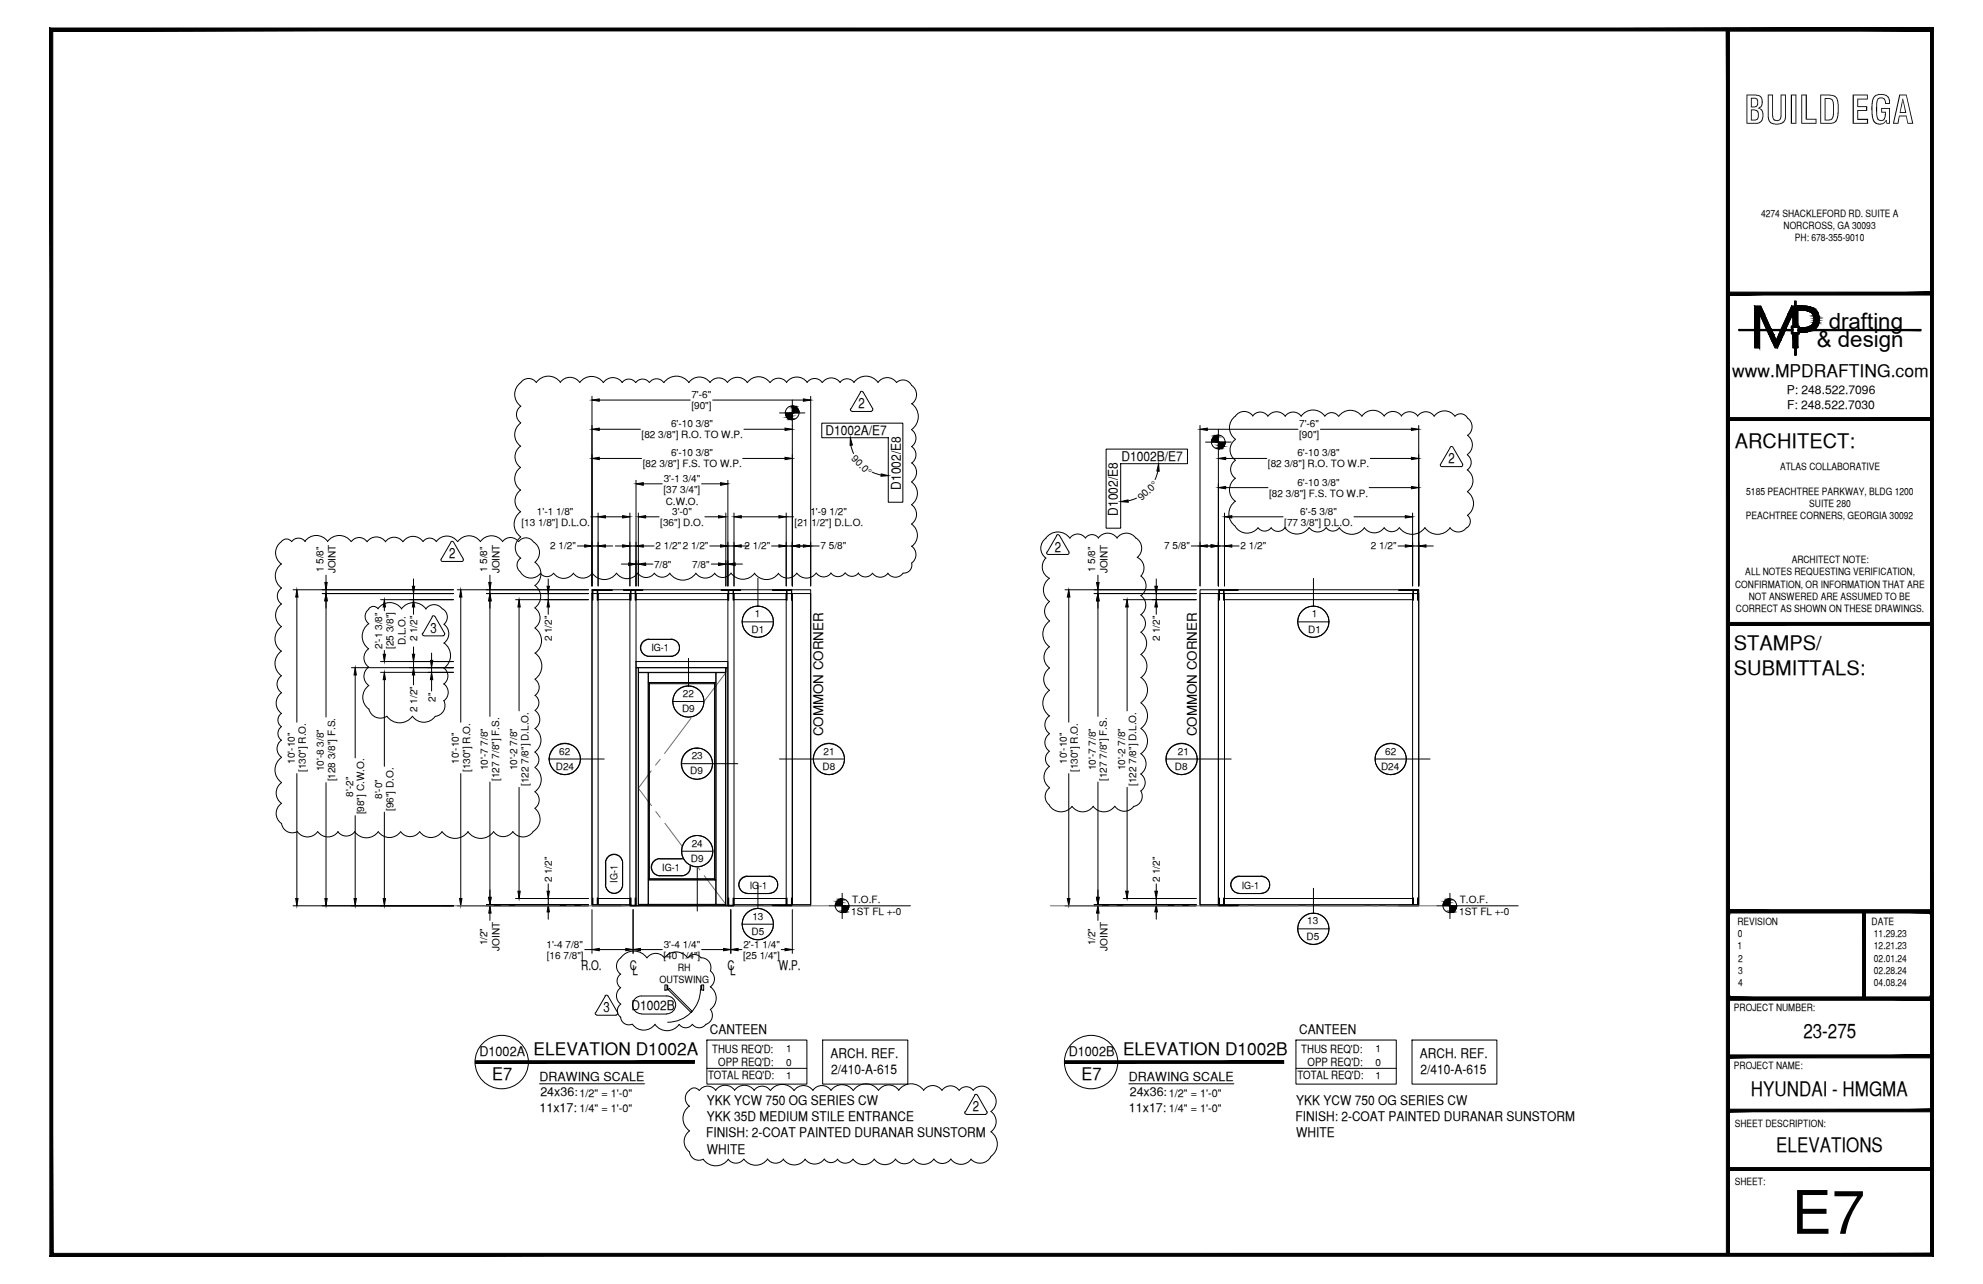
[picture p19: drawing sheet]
<svg xmlns="http://www.w3.org/2000/svg" width="432mm" height="279mm" viewBox="0 0 432 279" stroke-linecap="round" stroke-linejoin="round" font-family="sans-serif">
<defs><g id="words">
<text font-size="13.1" x="390.1" y="268.5">E7</text>
<text font-size="8.5" x="379.8" y="26.9">BUILD EGA</text>
<g font-size="4.9">
<text x="398.2" y="71.5">drafting</text>
<text x="395.6" y="75.5">&amp; design</text>
</g>
<g font-size="4.4">
<text x="377.8" y="97.5">ARCHITECT:</text>
<text x="377.6" y="141.5">STAMPS/</text>
<text x="377.6" y="146.9">SUBMITTALS:</text>
<text x="392.7" y="225.8">23-275</text>
<text x="381.3" y="238.5">HYUNDAI - HMGMA</text>
<text x="386.8" y="250.7">ELEVATIONS</text>
</g>
<g font-size="3.8">
<text x="377.2" y="82">www.MPDRAFTING.com</text>
<text x="116.2" y="229.5">ELEVATION D1002A</text>
<text x="244.5" y="229.5">ELEVATION D1002B</text>
<text x="107.2" y="235">E7</text>
<text x="235.5" y="235">E7</text>
</g>
<g font-size="3.1">
<text x="186.9" y="88.8">2</text>
<text x="315.4" y="100.8">2</text>
<text x="97.8" y="121.5">2</text>
<text x="229.7" y="120">2</text>
<text x="93.7" y="137.7">3</text>
<text x="131.4" y="220.2">3</text>
<text x="211.8" y="241.8">2</text>
</g>
<g font-size="2.9">
<text x="179.8" y="94.7">D1002A/E7</text>
<text x="244.2" y="100.3">D1002B/E7</text>
<text x="196.2" y="106.6" transform="rotate(-90 196.2 106.6)">D1002/E8</text>
<text x="243.4" y="112.2" transform="rotate(-90 243.4 112.2)">D1002/E8</text>
<text x="179.3" y="160.2" transform="rotate(-90 179.3 160.2)">COMMON CORNER</text>
<text x="260.6" y="160.2" transform="rotate(-90 260.6 160.2)">COMMON CORNER</text>
<text x="126.6" y="211.1">R.O.</text>
<text x="137.2" y="211.1">C</text>
<text x="137.7" y="212.2">L</text>
<text x="158.4" y="211.1">C</text>
<text x="159" y="212.2">L</text>
<text x="169.6" y="211.1">W.P.</text>
<text x="137.5" y="219.7">D1002B</text>
<text x="154.6" y="225">CANTEEN</text>
<text x="282.9" y="225">CANTEEN</text>
<text x="104.4" y="229.7">D1002A</text>
<text x="180.8" y="230.3">ARCH. REF.</text>
<text x="181" y="233.8">2/410-A-615</text>
<text x="232.7" y="229.7">D1002B</text>
<text x="309.2" y="230.3">ARCH. REF.</text>
<text x="309.3" y="233.8">2/410-A-615</text>
<text x="153.9" y="240.3">YKK YCW 750 OG SERIES CW</text>
<text x="153.9" y="243.9">YKK 35D MEDIUM STILE ENTRANCE</text>
<text x="282.1" y="243.9">FINISH: 2-COAT PAINTED DURANAR SUNSTORM</text>
<text x="282.3" y="240.3">YKK YCW 750 OG SERIES CW</text>
<text x="153.7" y="247.5">FINISH: 2-COAT PAINTED DURANAR SUNSTORM</text>
<text x="153.9" y="251">WHITE</text>
<text x="282.3" y="247.5">WHITE</text>
</g>
<g font-size="2.7">
<text x="117.5" y="235.3">DRAWING SCALE</text>
<text x="117.7" y="238.6">24x36:</text>
<text x="245.8" y="235.3">DRAWING SCALE</text>
<text x="246" y="238.6">24x36:</text>
<text x="117.5" y="241.9">11x17:</text>
<text x="245.8" y="241.9">11x17:</text>
</g>
<g font-size="2.6">
<text x="389.1" y="85.8">P: 248.522.7096</text>
<text x="389.1" y="89">F: 248.522.7030</text>
</g>
<g font-size="2.5">
<text x="155.1" y="229.1">THUS REQ'D:</text>
<text x="156.4" y="232">OPP REQ'D:</text>
<text x="283.3" y="229.1">THUS REQ'D:</text>
<text x="284.7" y="232">OPP REQ'D:</text>
<text x="154.2" y="234.9">TOTAL REQ'D:</text>
<text x="282.5" y="234.9">TOTAL REQ'D:</text>
</g>
<g font-size="2.4">
<text x="126.2" y="238.7">1/2&quot; = 1'-0&quot;</text>
<text x="254.5" y="238.7">1/2&quot; = 1'-0&quot;</text>
<text x="126.2" y="241.9">1/4&quot; = 1'-0&quot;</text>
<text x="254.5" y="241.9">1/4&quot; = 1'-0&quot;</text>
</g>
<g font-size="2.2">
<text x="383.5" y="47.1">4274 SHACKLEFORD RD. SUITE A</text>
<text x="388.4" y="49.8">NORCROSS, GA 30093</text>
<text x="390.8" y="52.5">PH: 678-355-9010</text>
<text x="150.6" y="86.6">7'-6&quot;</text>
<text x="150.6" y="89">[90&quot;]</text>
<text x="139.7" y="95.4">[82 3/8&quot;] R.O. TO W.P.</text>
<text x="146.1" y="93">6'-10 3/8&quot;</text>
<text x="282.9" y="93">7'-6&quot;</text>
<text x="282.9" y="95.4">[90&quot;]</text>
<text x="140" y="101.7">[82 3/8&quot;] F.S. TO W.P.</text>
<text x="146.1" y="99.3">6'-10 3/8&quot;</text>
<text x="185.3" y="99.9" transform="rotate(45 185.3 99.9)">90.0°</text>
<text x="276.1" y="101.7">[82 3/8&quot;] R.O. TO W.P.</text>
<text x="282.5" y="99.3">6'-10 3/8&quot;</text>
<text x="144.5" y="107.3">[37 3/4&quot;]</text>
<text x="144.5" y="104.8">3'-1 3/4&quot;</text>
<text x="282.5" y="105.7">6'-10 3/8&quot;</text>
<text x="380.2" y="107.6">5185 PEACHTREE PARKWAY, BLDG 1200</text>
<text x="387.6" y="102.3">ATLAS COLLABORATIVE</text>
<text x="116.9" y="112">1'-1 1/8&quot;</text>
<text x="145" y="110">C.W.O.</text>
<text x="146.4" y="112">3'-0&quot;</text>
<text x="176.5" y="112">1'-9 1/2&quot;</text>
<text x="248.6" y="109.1" transform="rotate(-44 248.6 109.1)">90.0°</text>
<text x="276.4" y="108.1">[82 3/8&quot;] F.S. TO W.P.</text>
<text x="283.1" y="112">6'-5 3/8&quot;</text>
<text x="380.2" y="113">PEACHTREE CORNERS, GEORGIA 30092</text>
<text x="394" y="110.3">SUITE 280</text>
<text x="113.5" y="114.4">[13 1/8&quot;] D.L.O.</text>
<text x="119.8" y="119.6">2 1/2&quot;</text>
<text x="142.7" y="119.6">2 1/2&quot;2 1/2&quot;</text>
<text x="143.8" y="114.4">[36&quot;] D.O.</text>
<text x="162.1" y="119.6">2 1/2&quot;</text>
<text x="173" y="114.4">[21 1/2&quot;] D.L.O.</text>
<text x="178.7" y="119.6">7 5/8&quot;</text>
<text x="253.5" y="119.6">7 5/8&quot;</text>
<text x="270.1" y="119.6">2 1/2&quot;</text>
<text x="279.7" y="114.4">[77 3/8&quot;] D.L.O.</text>
<text x="298.5" y="119.6">2 1/2&quot;</text>
<text x="70.4" y="124.5" transform="rotate(-90 70.4 124.5)">1 5/8&quot;</text>
<text x="73.1" y="124.8" transform="rotate(-90 73.1 124.8)">JOINT</text>
<text x="106.1" y="124.5" transform="rotate(-90 106.1 124.5)">1 5/8&quot;</text>
<text x="108.8" y="124.8" transform="rotate(-90 108.8 124.8)">JOINT</text>
<text x="142.4" y="123.6">7/8&quot;</text>
<text x="150.7" y="123.6">7/8&quot;</text>
<text x="238.5" y="124.5" transform="rotate(-90 238.5 124.5)">1 5/8&quot;</text>
<text x="241.2" y="124.8" transform="rotate(-90 241.2 124.8)">JOINT</text>
<text x="380" y="125.2">ALL NOTES REQUESTING VERIFICATION,</text>
<text x="390.1" y="122.6">ARCHITECT NOTE:</text>
<text x="377.8" y="127.9">CONFIRMATION, OR INFORMATION THAT ARE</text>
<text x="380.8" y="130.6">NOT ANSWERED ARE ASSUMED TO BE</text>
<text x="163.6" y="137.7">D1</text>
<text x="164.4" y="134.4">1</text>
<text x="284.9" y="137.7">D1</text>
<text x="285.6" y="134.4">1</text>
<text x="378" y="133.2">CORRECT AS SHOWN ON THESE DRAWINGS.</text>
<text x="83.2" y="141.2" transform="rotate(-90 83.2 141.2)">2'-1 3/8&quot;</text>
<text x="85.7" y="141.2" transform="rotate(-90 85.7 141.2)">[25 3/8&quot;]</text>
<text x="88.3" y="140.4" transform="rotate(-90 88.3 140.4)">D.L.O.</text>
<text x="90.8" y="139.6" transform="rotate(-90 90.8 139.6)">2 1/2&quot;</text>
<text x="120.1" y="139.6" transform="rotate(-90 120.1 139.6)">2 1/2&quot;</text>
<text x="141.9" y="141.7">IG-1</text>
<text x="252.5" y="139.6" transform="rotate(-90 252.5 139.6)">2 1/2&quot;</text>
<text x="90.8" y="154.9" transform="rotate(-90 90.8 154.9)">2 1/2&quot;</text>
<text x="94.8" y="152.7" transform="rotate(-90 94.8 152.7)">2&quot;</text>
<text x="148.5" y="155">D9</text>
<text x="148.7" y="151.7">22</text>
<text x="64.2" y="166.2" transform="rotate(-90 64.2 166.2)">10'-10&quot;</text>
<text x="70.5" y="167.8" transform="rotate(-90 70.5 167.8)">10'-8 3/8&quot;</text>
<text x="99.9" y="166.2" transform="rotate(-90 99.9 166.2)">10'-10&quot;</text>
<text x="106.2" y="167.6" transform="rotate(-90 106.2 167.6)">10'-7 7/8&quot;</text>
<text x="112.6" y="167.6" transform="rotate(-90 112.6 167.6)">10'-2 7/8&quot;</text>
<text x="121" y="167.6">D24</text>
<text x="121.8" y="164.2">62</text>
<text x="150.6" y="165.2">23</text>
<text x="179.1" y="167.6">D8</text>
<text x="179.3" y="164.2">21</text>
<text x="232.3" y="166.2" transform="rotate(-90 232.3 166.2)">10'-10&quot;</text>
<text x="238.6" y="167.6" transform="rotate(-90 238.6 167.6)">10'-7 7/8&quot;</text>
<text x="245" y="167.6" transform="rotate(-90 245 167.6)">10'-2 7/8&quot;</text>
<text x="255.8" y="167.6">D8</text>
<text x="256.5" y="164.2">21</text>
<text x="300.7" y="167.6">D24</text>
<text x="301.6" y="164.2">62</text>
<text x="66.6" y="168" transform="rotate(-90 66.6 168)">[130&quot;] R.O.</text>
<text x="73" y="170.1" transform="rotate(-90 73 170.1)">[128 3/8&quot;] F.S.</text>
<text x="76.9" y="173.4" transform="rotate(-90 76.9 173.4)">8'-2&quot;</text>
<text x="83.2" y="173.9" transform="rotate(-90 83.2 173.9)">8'-0&quot;</text>
<text x="102.4" y="168" transform="rotate(-90 102.4 168)">[130&quot;] R.O.</text>
<text x="108.7" y="169.9" transform="rotate(-90 108.7 169.9)">[127 7/8&quot;] F.S.</text>
<text x="115.1" y="171.1" transform="rotate(-90 115.1 171.1)">[122 7/8&quot;] D.L.O.</text>
<text x="150.3" y="168.5">D9</text>
<text x="234.7" y="168" transform="rotate(-90 234.7 168)">[130&quot;] R.O.</text>
<text x="241" y="169.9" transform="rotate(-90 241 169.9)">[127 7/8&quot;] F.S.</text>
<text x="247.4" y="171.1" transform="rotate(-90 247.4 171.1)">[122 7/8&quot;] D.L.O.</text>
<text x="79.3" y="177.2" transform="rotate(-90 79.3 177.2)">[98&quot;] C.W.O.</text>
<text x="85.7" y="176.5" transform="rotate(-90 85.7 176.5)">[96&quot;] D.O.</text>
<text x="150.6" y="184.3">24</text>
<text x="144.2" y="189.5">IG-1</text>
<text x="150.4" y="187.6">D9</text>
<text x="120.1" y="192" transform="rotate(-90 120.1 192)">2 1/2&quot;</text>
<text x="134.5" y="192.1" transform="rotate(-90 134.5 192.1)">IG-1</text>
<text x="163.3" y="193.4">IG-1</text>
<text x="185.5" y="196.4">T.O.F.</text>
<text x="252.5" y="192" transform="rotate(-90 252.5 192)">2 1/2&quot;</text>
<text x="270.4" y="193.4">IG-1</text>
<text x="317.9" y="196.4">T.O.F.</text>
<text x="163.6" y="203.5">D5</text>
<text x="163.8" y="200.2">13</text>
<text x="185.4" y="199.1">1ST FL +-0</text>
<text x="284.7" y="201.2">13</text>
<text x="317.8" y="199.1">1ST FL +-0</text>
<text x="378.3" y="201.3">REVISION</text>
<text x="378.4" y="204">0</text>
<text x="407.5" y="201.3">DATE</text>
<text x="408" y="204">11.29.23</text>
<text x="106.1" y="205.7" transform="rotate(-90 106.1 205.7)">1/2&quot;</text>
<text x="108.8" y="206.9" transform="rotate(-90 108.8 206.9)">JOINT</text>
<text x="119" y="206.2">1'-4 7/8&quot;</text>
<text x="119.1" y="208.7">[16 7/8&quot;]</text>
<text x="144.5" y="208.7">[40 1/4&quot;]</text>
<text x="144.5" y="206.2">3'-4 1/4&quot;</text>
<text x="161.8" y="208.7">[25 1/4&quot;]</text>
<text x="161.9" y="206.2">2'-1 1/4&quot;</text>
<text x="238.5" y="205.7" transform="rotate(-90 238.5 205.7)">1/2&quot;</text>
<text x="241.2" y="206.9" transform="rotate(-90 241.2 206.9)">JOINT</text>
<text x="284.5" y="204.5">D5</text>
<text x="378.3" y="206.6">1</text>
<text x="378.5" y="209.2">2</text>
<text x="408" y="206.6">12.21.23</text>
<text x="408" y="209.2">02.01.24</text>
<text x="143.6" y="213.9">OUTSWING</text>
<text x="147.6" y="211.3">RH</text>
<text x="378.5" y="211.9">3</text>
<text x="378.5" y="214.5">4</text>
<text x="408" y="211.9">02.28.24</text>
<text x="408" y="214.5">04.08.24</text>
<text x="377.6" y="219.9">PROJECT NUMBER:</text>
<text x="171.2" y="229">1</text>
<text x="171.2" y="231.9">0</text>
<text x="299.5" y="229">1</text>
<text x="299.5" y="231.9">0</text>
<text x="377.6" y="232.5">PROJECT NAME:</text>
<text x="171.2" y="234.7">1</text>
<text x="299.5" y="234.7">1</text>
<text x="377.8" y="245.2">SHEET DESCRIPTION:</text>
<text x="377.8" y="257.9">SHEET:</text>
</g>
</g></defs>
<!-- layer: SYMBOLS -->
<g fill="#000" stroke="#000" stroke-width=".22">
<path d="M172.5 88.3l.3 .1zM172 91.2h.5zM185.2 95.2l.4 1.6-.5 .1zM265 94.7h.3zM265.3 97.6h.5zM191.9 103.1l1.5 .4-1.6 .1zM244 109.2l1.6-.4 .1 .5zM252.3 100.9l.1 1.7-.5-.1zM183.1 195.6h.3zM183.4 198.5h.5zM315.5 195.6h.2zM315.7 198.5h.5z"/>
<path d="M171 89.9h1.5l-1.4 .2zM171.1 90.1h1.4v-.2z"/>
<path d="M171.1 90.1h1.4l-1.4 .3zM171.1 90.4h1.4v-.3z"/>
<path d="M171.1 90.4h1.4l-1.3 .2zM171.2 90.6h1.3v-.2z"/>
<path d="M171.2 90.6h1.3l-1.1 .2zM171.4 90.8h1.1v-.2z"/>
<path d="M171.4 90.8h1.1l-.9 .2zM171.6 91h.9v-.2z"/>
<path d="M171.6 91h.9l-.7 .1zM171.8 91.1h.7v-.1z"/>
<path d="M171.8 91.1h.7l-.5 .1zM172 91.2h.5v-.1z"/>
<path d="M172.3 91.3h.2zM172.3 91.3l.2-.1z"/>
<path d="M172.5 88.4h.3zM172.5 88.5h.5z"/>
<path d="M172.5 88.5h.5zM172.5 88.5h.7z"/>
<path d="M172.5 88.5h.7l-.7 .2zM172.5 88.7h1l-.3-.2z"/>
<path d="M172.5 88.7h1l-1 .2zM172.5 88.9h1.2l-.2-.2z"/>
<path d="M172.5 88.9h1.2l-1.2 .2zM172.5 89.1h1.3l-.1-.2z"/>
<path d="M172.5 89.1h1.3l-1.3 .2zM172.5 89.3h1.4l-.1-.2z"/>
<path d="M172.5 89.3h1.4l-1.4 .3zM172.5 89.6h1.5l-.1-.3z"/>
<path d="M172.5 89.6h1.5l-1.5 .3zM172.5 89.9h1.5v-.3z"/>
<path d="M265 94.7l.3 .1zM264.8 94.8h.5z"/>
<path d="M264.8 94.8l.5 .1zM264.5 94.9h.8z"/>
<path d="M264.5 94.9l.8 .2v-.2zM264.4 95.1l.1-.2 .8 .2z"/>
<path d="M264.4 95.1l.9 .1v-.1zM264.4 95.1l.9 .1h-1.1z"/>
<path d="M264.2 95.2l1.1 .2v-.2zM264.2 95.2l1.1 .2h-1.3z"/>
<path d="M264 95.4l1.3 .3v-.3zM264 95.4l1.3 .3h-1.4z"/>
<path d="M263.9 95.7l1.4 .2v-.2zM263.9 95.7l1.4 .2h-1.5z"/>
<path d="M263.8 95.9l1.5 .3v-.3zM263.8 95.9l1.5 .3h-1.5z"/>
<path d="M265.3 97.7h.3zM265.3 97.6l.3 .1z"/>
<path d="M265.3 97.5l.5 .1 .3-.1zM265.3 97.5l.5 .1h-.5z"/>
<path d="M265.3 97.3l.8 .2 .2-.2zM265.3 97.3l.8 .2h-.8z"/>
<path d="M265.3 97.2l1 .1 .1-.1zM265.3 97.2l1 .1h-1z"/>
<path d="M265.3 96.9l1.1 .3 .2-.3zM265.3 96.9l1.1 .3h-1.1z"/>
<path d="M265.3 96.7l1.3 .2 .1-.2zM265.3 96.7l1.3 .2h-1.3z"/>
<path d="M265.3 96.5l1.4 .2 .1-.2zM265.3 96.5l1.4 .2h-1.4z"/>
<path d="M265.3 96.2l1.5 .3v-.3zM265.3 96.2l1.5 .3h-1.5z"/>
<path d="M183.1 195.6l.3 .1zM182.9 195.7h.5z"/>
<path d="M182.9 195.7l.5 .1v-.1zM182.6 195.8l.3-.1 .5 .1z"/>
<path d="M182.6 195.8l.8 .2v-.2zM182.4 196l.2-.2 .8 .2z"/>
<path d="M182.4 196l1 .2v-.2zM182.2 196.2l.2-.2 1 .2z"/>
<path d="M182.2 196.2l1.2 .2v-.2zM182.2 196.2l1.2 .2h-1.3z"/>
<path d="M182.1 196.4l1.3 .2v-.2zM182.1 196.4l1.3 .2h-1.4z"/>
<path d="M182 196.6l1.4 .2v-.2zM182 196.6l1.4 .2h-1.5z"/>
<path d="M181.9 196.8l1.5 .3v-.3zM181.9 196.8l1.5 .3h-1.5z"/>
<path d="M183.4 198.5l.2 .1zM183.4 198.6h.2z"/>
<path d="M183.4 198.4h.7zM183.4 198.4l.5 .1z"/>
<path d="M183.4 198.2l.7 .2 .2-.2zM183.4 198.2l.7 .2h-.7z"/>
<path d="M183.4 198.1l.9 .1 .2-.1zM183.4 198.1l.9 .1h-.9z"/>
<path d="M183.4 197.9l1.1 .2 .2-.2zM183.4 197.9l1.1 .2h-1.1z"/>
<path d="M183.4 197.6l1.3 .3 .1-.3zM183.4 197.6l1.3 .3h-1.3z"/>
<path d="M183.4 197.1l1.4 .3v-.3zM183.4 197.1l1.4 .3h-1.4z"/>
<path d="M183.4 197.4l1.4 .2v-.2zM183.4 197.4l1.4 .2h-1.4z"/>
<path d="M315.5 195.6l.2 .1zM315.2 195.7h.5z"/>
<path d="M315.2 195.7l.5 .1v-.1zM315 195.8l.2-.1 .5 .1z"/>
<path d="M315 195.8l.7 .2v-.2zM314.8 196l.2-.2 .7 .2z"/>
<path d="M314.8 196l.9 .2v-.2zM314.8 196l.9 .2h-1.1z"/>
<path d="M314.6 196.2l1.1 .2v-.2zM314.6 196.2l1.1 .2h-1.2z"/>
<path d="M314.5 196.4l1.2 .2v-.2zM314.5 196.4l1.2 .2h-1.4z"/>
<path d="M314.3 196.6l1.4 .2v-.2zM314.3 196.6l1.4 .2h-1.4z"/>
<path d="M314.3 196.8l1.4 .3v-.3zM314.3 196.8l1.4 .3h-1.4z"/>
<path d="M315.7 198.5l.3 .1zM315.7 198.6h.3z"/>
<path d="M315.7 198.4h.8zM315.7 198.4l.5 .1z"/>
<path d="M315.7 198.2l.8 .2 .2-.2zM315.7 198.2l.8 .2h-.8z"/>
<path d="M315.7 198.1l1 .1 .2-.1zM315.7 198.1l1 .1h-1z"/>
<path d="M315.7 197.9l1.2 .2 .1-.2zM315.7 197.9l1.2 .2h-1.2z"/>
<path d="M315.7 197.6l1.3 .3 .1-.3zM315.7 197.6l1.3 .3h-1.3z"/>
<path d="M315.7 197.4l1.4 .2 .1-.2zM315.7 197.4l1.4 .2h-1.4z"/>
<path d="M315.7 197.1l1.5 .3v-.3zM315.7 197.1l1.5 .3h-1.5z"/>
<path d="M103.5 230.8v.6l47.7-.6zM103.5 231.4l47.7-.6v.6z"/>
<path d="M231.8 230.8v.6l47.7-.6zM231.8 231.4l47.7-.6v.6z"/>
</g>
<g fill="none" stroke="#000" stroke-width=".22">
<path d="M169.7 89.9h5.6M172.5 87.1v5.5M185.3 96.8l.6 1.9M262.5 96.2h5.6M265.3 93.4v5.5M189.9 102.7l1.9 .7M247.5 108.4l-1.9 .6M252.1 102.5l-.6 1.8M140 139.8l1-.7h5.1a1.84 1.84 0 0 1 1.9 1.9 1.84 1.84 0 0 1-1.9 1.8h-4.7a1.84 1.84 0 0 1-1.7-1.1 1.84 1.84 0 0 1 .3-1.9zM141.3 139.1a1.87 1.87 0 0 0-1.9 1.8 1.87 1.87 0 0 0 1.9 1.9M141.4 139.1h4.7M146.1 139.1a1.87 1.87 0 0 1 1.9 1.8 1.87 1.87 0 0 1-1.9 1.9"/>
<path d="M161.6 135.3h6.8M165 125.9v6M282.6 135.3h6.8M286 125.9v6M141.4 142.8h4.7M146.5 152.7h6.8M149.9 143.3v6M119.6 165.2h12M148.4 166.2h12.3M169.7 165.2h14.2M253.9 165.2h14.2M299.5 165.2h11.9"/>
<path d="M131.8 187.7a1.87 1.87 0 0 1 1.9-1.8 1.87 1.87 0 0 1 1.9 1.8v4.8M131.8 192.5a1.87 1.87 0 0 0 1.9 1.9 1.87 1.87 0 0 0 1.9-1.9M131.9 187.8v4.7M132.5 186.4a1.86 1.86 0 0 1 2-.3 1.86 1.86 0 0 1 1.1 1.7v4.7a1.84 1.84 0 0 1-1.9 1.9 1.84 1.84 0 0 1-1.8-1.9v-5zM142.3 187.5l1.1-.6h5.1a1.84 1.84 0 0 1 1.8 1.8 1.84 1.84 0 0 1-1.8 1.9h-4.8a1.84 1.84 0 0 1-1.7-1.1 1.84 1.84 0 0 1 .3-2zM143.7 186.8a1.87 1.87 0 0 0-1.9 1.9 1.87 1.87 0 0 0 1.9 1.9M143.7 186.9h4.8M148.4 186.8a1.87 1.87 0 0 1 1.9 1.9 1.87 1.87 0 0 1-1.9 1.9h-4.7M148.5 185.2h6.8M151.8 188.7v9.5M161.4 191.4l.5-.5 .9-.2h4.7a1.87 1.87 0 0 1 1.9 1.9 1.87 1.87 0 0 1-1.9 1.8h-4.7a1.87 1.87 0 0 1-1.7-1.1 1.87 1.87 0 0 1 .3-1.9zM162.7 190.6a1.87 1.87 0 0 0-1.9 1.9 1.87 1.87 0 0 0 1.9 1.9"/>
<path d="M162.8 190.7h4.7M162.8 194.4h4.7M165 192.3v5.4M167.5 190.6a1.87 1.87 0 0 1 1.9 1.9 1.87 1.87 0 0 1-1.9 1.9M180.6 197.1h17.6M183.4 194.4v5.5M268.5 191.4l.5-.5 .9-.2h4.7a1.87 1.87 0 0 1 1.9 1.9 1.87 1.87 0 0 1-1.9 1.8h-4.7a1.87 1.87 0 0 1-1.7-1.1 1.87 1.87 0 0 1 .3-1.9zM269.8 190.6a1.87 1.87 0 0 0-1.8 1.9 1.87 1.87 0 0 0 1.8 1.9M269.9 190.7h4.7M269.9 194.4h4.7M274.6 190.6a1.87 1.87 0 0 1 1.9 1.9 1.87 1.87 0 0 1-1.9 1.9M286 193.3v5.5"/>
<path d="M312.9 197.1h17.7M315.7 194.4v5.5M161.6 201.1h6.8M282.6 202.1h6.8M153.9 226.3h21.8v9.6h-21.8zM153.9 232.5h21.8M282.2 226.3h21.8v9.6h-21.8zM282.2 232.5h21.8"/>
<circle cx="172.5" cy="89.8" r="1.49"/>
<circle cx="265.3" cy="96.2" r="1.49"/>
<circle cx="165" cy="135.3" r="3.4"/>
<circle cx="286" cy="135.3" r="3.4"/>
<circle cx="149.9" cy="152.7" r="3.4"/>
<circle cx="149.9" cy="152.6" r="3.4"/>
<circle cx="123" cy="165.1" r="3.4"/>
<circle cx="123" cy="165.2" r="3.4"/>
<circle cx="151.7" cy="166.1" r="3.4"/>
<circle cx="151.8" cy="166.2" r="3.4"/>
<circle cx="180.5" cy="165.2" r="3.4"/>
<circle cx="180.5" cy="165.1" r="3.4"/>
<circle cx="257.3" cy="165.1" r="3.4"/>
<circle cx="257.3" cy="165.2" r="3.4"/>
<circle cx="302.8" cy="165.1" r="3.4"/>
<circle cx="302.9" cy="165.2" r="3.4"/>
<circle cx="151.8" cy="185.2" r="3.4"/>
<circle cx="151.9" cy="185.2" r="3.4"/>
<circle cx="183.4" cy="197.1" r="1.49"/>
<circle cx="315.7" cy="197.1" r="1.49"/>
<circle cx="165" cy="201.1" r="3.4"/>
<circle cx="286" cy="202.1" r="3.4"/>
<circle cx="286" cy="202.2" r="3.4"/>
<circle cx="109.3" cy="231.1" r="5.8"/>
<circle cx="237.6" cy="231.1" r="5.8"/>
</g>
<!-- layer: MEDIUM_2 -->
<g fill="none" stroke="#000" stroke-width=".22">
<path d="M178.9 92.1h17.7v17.2h-3.2v-14.1h-14.5zM240.9 97.7h17.7v3.2h-14.6v14h-3.1zM138.5 145.3h.5v51.8h-.5zM139 145.3v1h19.1v-1h.4v51.8h-.4v-51.8zM139 146.4h2.2v50.4h-2.2zM141.2 146.4h14.7v2.1h-14.7zM141.2 148.5h.2v43h-.2zM141.4 148.5h14.2v.3h-14.2zM155.6 148.5h.3v43h-.3zM155.9 146.4h2.1v50.4h-2.1zM139 196.8h19.1v.3h-19.1zM141.2 191.5h14.7v5.3h-14.7z"/>
<path d="M141.4 191.2h14.2v.3h-14.2zM144.8 214.3h.5v1.2h-.5zM145.3 214.4h.1v.9h-.1zM145.7 215.1l5 5-.2 .2-5-5zM152.5 215.3a7.1 7.1 0 0 1-7.1 7.1M152.6 214.4h.2v.9h-.2zM152.8 214.3h.4v1.2h-.4zM117.5 235.8h22.8M245.8 235.8h22.9"/>
</g>
<!-- layer: NOTES -->
<path d="M145.2 216.7a1.94 1.94 0 0 1 1.9 2 1.94 1.94 0 0 1-1.9 1.9M145.2 216.7h-5.5a1.94 1.94 0 0 0-2 2 1.94 1.94 0 0 0 2 1.9M139.7 220.7h5.5M179.1 226.3h18.6v9.6h-18.6zM307.5 226.3h18.4v9.6h-18.4z" fill="none" stroke="#000" stroke-width=".22"/>
<!-- layer: COMPONENTS -->
<g fill="none" stroke="#000" stroke-width=".22">
<path d="M128.9 129.2h1.3v67.6h-1.3zM130.2 129.2h7v1.3h-7zM137.2 129.2h1.3v67.9h-1.3zM138.5 129.2h20v1.3h-20zM158.5 129.2h1.3v67.9h-1.3zM159.8 129.2h11.4v1.3h-11.4zM171.2 129.2h5.3v67.6h-4v-67.6v67.6h-1.3zM261.3 129.2h5.3v67.6h-1.3v-67.6v67.6h-4zM266.6 129.2h41v1.3h-41zM307.6 129.2h1.3v67.6h-1.3zM138.5 144h20v1.3h-20zM130.2 195.5h7v1.3h-7z"/>
<path d="M159.8 195.5h11.4v1.3h-11.4zM266.6 195.5h41v1.3h-41z"/>
</g>
<!-- layer: SYMBOLS -->
<g fill="none" stroke="#fff" stroke-width=".22">
<path d="M141 139.1h5.4h-5M165 131.9l.9 .1M286 131.9l-.9 .1M141.4 142.8h4.7h-5.1h5.4M149.9 149.3l.9 .1M123 161.8l.9 .1M151.8 162.8l-.9 .1M180.5 161.8l.9 .1M257.3 161.8l-.9 .1M302.8 161.8l-.9 .1M131.9 187.5v5.4v-5.1v4.7M135.6 192.5v-5v5.3"/>
<path d="M143.4 190.6h5.4h-5.1h4.8M148.5 186.9h-5.1h5.4M151.8 181.8l.9 .1M162.4 194.4h5.4h-5h4.7M165 197.7l.9 .1M167.5 190.7l-5.1 .1h5.4M269.6 194.4h5.4h-5.1h4.7M274.6 190.7l-5 .1h5.4M286 198.8h-.9"/>
</g>
<g fill="#fff" stroke="#fff" stroke-width=".22">
<path d="M269 190.9l.6-.1h5.4zM269 190.9h6.6l-.6-.1zM268.5 191.4l.5-.5h6.6zM268.5 191.4h7.6l-.5-.5zM268.5 191.4h7.6l-7.9 .5zM268.2 191.9h8.2l-.3-.5zM268.2 191.9h8.2l-8.4 .6zM268 192.5h8.5l-.1-.6zM268 192.5h8.5l-8.3 .7zM268.2 193.2h8.2l.1-.7zM268.2 193.2h8.2l-7.9 .5zM268.5 193.7h7.6l.3-.5zM268.5 193.7h7.6l-7.1 .5zM269 194.2h6.6l.5-.5zM269 194.2h6.6l-6 .2zM269.6 194.4h5.4l.6-.2z"/>
<path d="M302.8 168.6l1.7-.5zM301.9 168.5l.9 .1 1.7-.5zM301.9 168.5l3.3-.9-.7 .5zM301.1 168.1l.8 .4 3.3-.9zM301.1 168.1l4.7-1.2-.6 .7zM300.4 167.6l.7 .5 4.7-1.2zM300.4 167.6l5.7-1.5-.3 .8zM299.9 166.9l.5 .7 5.7-1.5zM299.9 166.9l6.4-1.7-.2 .9zM299.5 166.1l.4 .8 6.4-1.7zM299.5 166.1l6.6-1.8 .2 .9zM299.5 165.2v.9l6.6-1.8zM299.5 165.2l6.3-1.7 .3 .8zM299.5 164.3v.9l6.3-1.7zM299.5 164.3l5.7-1.5 .6 .7zM299.9 163.5l-.4 .8 5.7-1.5zM299.9 163.5l4.6-1.3 .7 .6zM300.4 162.8l-.5 .7 4.6-1.3zM300.4 162.8l3.3-.9 .8 .3zM300.4 162.8l3.3-.9-2.6 .3zM301.1 162.2l1.7-.4 .9 .1zM301.1 162.2l1.7-.4z"/>
<path d="M286 138.7l1.7-.5zM285.1 138.6l.9 .1 1.7-.5zM285.1 138.6l3.3-.9-.7 .5zM284.3 138.2l.8 .4 3.3-.9zM284.3 138.2l4.6-1.2-.5 .7zM283.6 137.7l.7 .5 4.6-1.2zM283.6 137.7l5.7-1.6-.4 .9zM283 137l.6 .7 5.7-1.6zM283 137l6.4-1.7-.1 .8zM282.7 136.1l.3 .9 6.4-1.7zM282.7 136.1l6.6-1.7 .1 .9zM282.6 135.3l.1 .8 6.6-1.7zM282.6 135.3l6.3-1.7 .4 .8zM282.7 134.4l-.1 .9 6.3-1.7zM282.7 134.4l5.7-1.5 .5 .7zM283 133.6l-.3 .8 5.7-1.5zM283 133.6l4.7-1.3 .7 .6zM283.6 132.9l-.6 .7 4.7-1.3zM283.6 132.9l3.3-.9 .8 .3zM283.6 132.9l3.3-.9-2.6 .3zM284.3 132.3l1.7-.4 .9 .1zM284.3 132.3l1.7-.4z"/>
<path d="M286 205.5l1.7-.4zM285.1 205.4l.9 .1 1.7-.4zM285.1 205.4l3.3-.9-.7 .6zM284.3 205.1l.8 .3 3.3-.9zM284.3 205.1l4.6-1.3-.5 .7zM283.6 204.5l.7 .6 4.6-1.3zM283.6 204.5l5.7-1.5-.4 .8zM283 203.8l.6 .7 5.7-1.5zM283 203.8l6.4-1.7-.1 .9zM282.7 203l.3 .8 6.4-1.7zM282.7 203l6.6-1.8 .1 .9zM282.6 202.1l.1 .9 6.6-1.8zM282.6 202.1l6.3-1.7 .4 .8zM282.7 201.2l-.1 .9 6.3-1.7zM282.7 201.2l5.7-1.5 .5 .7zM283 200.4l-.3 .8 5.7-1.5zM283 200.4l4.7-1.2 .7 .5zM283.6 199.7l-.6 .7 4.7-1.2zM283.6 199.7l3.3-.9 .8 .4zM283.6 199.7l3.3-.9-2.6 .4zM284.3 199.2l1.7-.4h.9zM284.3 199.2l1.7-.4h-.9z"/>
<path d="M257.3 168.6l1.7-.5zM256.4 168.5l.9 .1 1.7-.5zM256.4 168.5l3.3-.9-.7 .5zM255.6 168.1l.8 .4 3.3-.9zM255.6 168.1l4.7-1.2-.6 .7zM254.9 167.6l.7 .5 4.7-1.2zM254.9 167.6l5.7-1.5-.3 .8zM254.4 166.9l.5 .7 5.7-1.5zM254.4 166.9l6.3-1.7-.1 .9zM254 166.1l.4 .8 6.3-1.7zM254 166.1l6.6-1.8 .1 .9zM253.9 165.2l.1 .9 6.6-1.8zM253.9 165.2l6.4-1.7 .3 .8zM254 164.3l-.1 .9 6.4-1.7zM254 164.3l5.7-1.5 .6 .7zM254.4 163.5l-.4 .8 5.7-1.5zM254.4 163.5l4.6-1.3 .7 .6zM254.9 162.8l-.5 .7 4.6-1.3zM254.9 162.8l3.3-.9 .8 .3zM254.9 162.8l3.3-.9-2.6 .3zM255.6 162.2l1.7-.4 .9 .1zM255.6 162.2l1.7-.4z"/>
<path d="M161.9 190.9l.5-.1h5.4zM161.9 190.9h6.6l-.7-.1zM161.4 191.4l.5-.5h6.6zM161.4 191.4h7.6l-.5-.5zM161.4 191.4h7.6l-8 .5zM161 191.9h8.3l-.3-.5zM161 191.9h8.3l-8.4 .6zM160.9 192.5h8.5l-.1-.6zM160.9 192.5h8.5l-8.4 .7zM161 193.2h8.3l.1-.7zM161 193.2h8.3l-7.9 .5zM161.4 193.7h7.6l.3-.5zM161.4 193.7h7.6l-7.1 .5zM161.9 194.2h6.6l.5-.5zM161.9 194.2h6.6l-6.1 .2zM162.4 194.4h5.4l.7-.2z"/>
<path d="M121.3 168.1l1.7 .5zM121.3 168.1l2.6 .4-.9 .1zM120.6 167.6l.7 .5 2.6 .4zM120.6 167.6l4.1 .5-.8 .4zM120.1 166.9l.5 .7 4.1 .5zM120.1 166.9l5.3 .7-.7 .5zM119.7 166.1l.4 .8 5.3 .7zM119.7 166.1l6.2 .8-.5 .7zM119.6 165.2l.1 .9 6.2 .8zM119.6 165.2l6.7 .9-.4 .8zM119.7 164.3l-.1 .9 6.7 .9zM119.7 164.3l6.7 .9-.1 .9zM120.1 163.5l-.4 .8 6.7 .9zM120.1 163.5l6.2 .8 .1 .9zM120.6 162.8l-.5 .7 6.2 .8zM120.6 162.8l5.3 .7 .4 .8zM120.6 162.8l5.3 .7-4.6-1.3zM121.3 162.2l4.1 .6 .5 .7zM121.3 162.2l4.1 .6-3.3-.9zM122.1 161.9l2.6 .3 .7 .6zM122.1 161.9l2.6 .3-1.7-.4zM123 161.8l1.7 .4z"/>
<path d="M163.3 138.2l1.7 .5zM163.3 138.2l2.6 .4-.9 .1zM162.6 137.7l.7 .5 2.6 .4zM162.6 137.7l4.2 .5-.9 .4zM162.1 137l.5 .7 4.2 .5zM162.1 137l5.3 .7-.6 .5zM161.7 136.1l.4 .9 5.3 .7zM161.7 136.1l6.3 .9-.6 .7zM161.6 135.3l.1 .8 6.3 .9zM161.6 135.3l6.7 .8-.3 .9zM161.7 134.4l-.1 .9 6.7 .8zM161.7 134.4l6.7 .9-.1 .8zM162.1 133.6l-.4 .8 6.7 .9zM162.1 133.6l6.2 .8 .1 .9zM162.6 132.9l-.5 .7 6.2 .8zM162.6 132.9l5.4 .7 .3 .8zM162.6 132.9l5.4 .7-4.7-1.3zM163.3 132.3l4.1 .6 .6 .7zM163.3 132.3l4.1 .6-3.3-.9zM164.1 132l2.7 .3 .6 .6zM164.1 132l2.7 .3-1.8-.4zM165 131.9l1.8 .4z"/>
<path d="M163.3 204l.8 .4 .9 .1zM163.3 204l2.6 .4-.9 .1zM162.6 203.5l.7 .5 2.6 .4zM162.6 203.5l4.2 .5-.9 .4zM162.1 202.8l.5 .7 4.2 .5zM162.1 202.8l5.3 .7-.6 .5zM161.7 202l.4 .8 5.3 .7zM161.7 202l6.3 .8-.6 .7zM161.6 201.1l.1 .9 6.3 .8zM161.6 201.1l6.7 .9-.3 .8zM161.7 200.2l-.1 .9 6.7 .9zM161.7 200.2l6.7 .9-.1 .9zM162.1 199.4l-.4 .8 6.7 .9zM162.1 199.4l6.2 .8 .1 .9zM162.6 198.7l-.5 .7 6.2 .8zM162.6 198.7l5.4 .7 .3 .8zM162.6 198.7l5.4 .7-4.7-1.2zM163.3 198.2l4.1 .5 .6 .7zM163.3 198.2l4.1 .5-3.3-.9zM164.1 197.8l2.7 .4 .6 .5zM164.1 197.8l2.7 .4-1.8-.5zM165 197.7l.9 .1 .9 .4z"/>
<path d="M178.8 168.1l1.7 .5zM178.8 168.1l2.6 .4-.9 .1zM178.1 167.6l.7 .5 2.6 .4zM178.1 167.6l4.1 .5-.8 .4zM177.5 166.9l.6 .7 4.1 .5zM177.5 166.9l5.4 .7-.7 .5zM177.2 166.1l.3 .8 5.4 .7zM177.2 166.1l6.3 .8-.6 .7zM177.1 165.2l.1 .9 6.3 .8zM177.1 165.2l6.7 .9-.3 .8zM177.2 164.3l-.1 .9 6.7 .9zM177.2 164.3l6.7 .9-.1 .9zM177.5 163.5l-.3 .8 6.7 .9zM177.5 163.5l6.3 .8 .1 .9zM178.1 162.8l-.6 .7 6.3 .8zM178.1 162.8l5.4 .7 .3 .8zM178.1 162.8l5.4 .7-4.7-1.3zM178.8 162.2l4.1 .6 .6 .7zM178.8 162.2l4.1 .6-3.3-.9zM179.6 161.9l2.6 .3 .7 .6zM179.6 161.9l2.6 .3-1.7-.4zM180.5 161.8l1.7 .4z"/>
<path d="M151.8 169.6l1.7-.4zM150.9 169.5l.9 .1 1.7-.4zM150.9 169.5l3.3-.9-.7 .6zM150.1 169.2l.8 .3 3.3-.9zM150.1 169.2l4.6-1.3-.5 .7zM149.4 168.6l.7 .6 4.6-1.3zM149.4 168.6l5.7-1.5-.4 .8zM148.8 167.9l.6 .7 5.7-1.5zM148.8 167.9l6.4-1.7-.1 .9zM148.5 167.1l.3 .8 6.4-1.7zM148.5 167.1l6.6-1.8 .1 .9zM148.4 166.2l.1 .9 6.6-1.8zM148.4 166.2l6.3-1.7 .4 .8zM148.5 165.3l-.1 .9 6.3-1.7zM148.5 165.3l5.7-1.5 .5 .7zM148.8 164.5l-.3 .8 5.7-1.5zM148.8 164.5l4.7-1.2 .7 .5zM149.4 163.8l-.6 .7 4.7-1.2zM149.4 163.8l3.3-.9 .8 .4zM149.4 163.8l3.3-.9-2.6 .4zM150.1 163.3l1.7-.5 .9 .1zM150.1 163.3l1.7-.5-.9 .1z"/>
<path d="M148.2 155.6l1.7 .5zM148.2 155.6l2.6 .4-.9 .1zM147.5 155.1l.7 .5 2.6 .4zM147.5 155.1l4.1 .5-.8 .4zM146.9 154.4l.6 .7 4.1 .5zM146.9 154.4l5.4 .7-.7 .5zM146.6 153.5l.3 .9 5.4 .7zM146.6 153.5l6.2 .9-.5 .7zM146.5 152.7l.1 .8 6.2 .9zM146.5 152.7l6.7 .8-.4 .9zM146.6 151.8l-.1 .9 6.7 .8zM146.6 151.8l6.7 .9-.1 .8zM146.9 150.9l-.3 .9 6.7 .9zM146.9 150.9l6.3 .9 .1 .9zM147.5 150.2l-.6 .7 6.3 .9zM147.5 150.2l5.3 .7 .4 .9zM147.5 150.2l5.3 .7-4.6-1.2zM148.2 149.7l4.1 .5 .5 .7zM148.2 149.7l4.1 .5-3.3-.8zM149 149.4l2.6 .3 .7 .5zM149 149.4l2.6 .3-1.7-.4zM149.9 149.3l1.7 .4z"/>
<path d="M142.8 187.1l.6-.2h5.4zM142.8 187.1h6.6l-.6-.2zM142.3 187.5l.5-.4h6.6zM142.3 187.5h7.6l-.5-.4zM142.3 187.5h7.6l-7.9 .6zM142 188.1h8.2l-.3-.6zM142 188.1h8.2l-8.3 .6zM141.9 188.7h8.4l-.1-.6zM141.9 188.7h8.4l-8.3 .7zM142 189.4h8.2l.1-.7zM142 189.4h8.2l-7.9 .5zM142.3 189.9h7.6l.3-.5zM142.3 189.9h7.6l-7.1 .4zM142.8 190.3h6.6l.5-.4zM142.8 190.3h6.6l-6 .3zM143.4 190.6h5.4l.6-.3z"/>
<path d="M150.1 188.2l.8 .3 .9 .2zM150.1 188.2l2.6 .3-.9 .2zM149.4 187.6l.7 .6 2.6 .3zM149.4 187.6l4.1 .6-.8 .3zM148.9 186.9l.5 .7 4.1 .6zM148.9 186.9l5.3 .7-.7 .6zM148.5 186.1l.4 .8 5.3 .7zM148.5 186.1l6.3 .8-.6 .7zM148.5 185.2v.9l6.3 .8zM148.5 185.2l6.6 .9-.3 .8zM148.5 184.3v.9l6.6 .9zM148.5 184.3l6.8 .9-.2 .9zM148.9 183.5l-.4 .8 6.8 .9zM148.9 183.5l6.2 .8 .2 .9zM149.4 182.8l-.5 .7 6.2 .8zM149.4 182.8l5.4 .7 .3 .8zM149.4 182.8l5.4 .7-4.7-1.3zM150.1 182.2l4.1 .6 .6 .7zM150.1 182.2l4.1 .6-3.3-.9zM150.9 181.9l2.6 .3 .7 .6zM150.9 181.9l2.6 .3-1.7-.4zM151.8 181.8l1.7 .4z"/>
<path d="M135.3 186.9l.3 .6v5.3zM135.3 186.9v6.6l.3-.7zM134.9 186.4l.4 .5v6.6zM134.9 186.4v7.6l.4-.5zM134.4 186.1l.5 .3v7.6zM134.4 186.1v8.2l.5-.3zM133.7 185.9l.7 .2v8.2zM133.7 185.9v8.5l.7-.1zM133.1 186.1l.6-.2v8.5zM133.1 186.1v8.2l.6 .1zM132.5 186.4l.6-.3v8.2zM132.5 186.4v7.6l.6 .3zM132.5 186.4v7.6l-.4-7.1zM132.1 186.9v6.6l.4 .5zM132.1 186.9v6.6l-.2-6zM131.9 187.5v5.4l.2 .6z"/>
<path d="M141 139.1l6.1 .3-.7-.3zM140.5 139.4l.5-.3 6.1 .3zM140.5 139.4l7.1 .4-.5-.4zM140 139.8l.5-.4 7.1 .4zM140 139.8l7.9 .5-.3-.5zM140 139.8l7.9 .5h-8.3zM139.6 140.3l8.4 .7-.1-.7zM139.6 140.3l8.4 .7h-8.5zM139.5 141l8.4 .6 .1-.6zM139.5 141l8.4 .6h-8.3zM139.6 141.6l8 .6 .3-.6zM139.6 141.6l8 .6h-7.6zM140 142.2l7.1 .4 .5-.4zM140 142.2l7.1 .4h-6.6zM140.5 142.6l5.9 .2 .7-.2zM140.5 142.6l5.9 .2h-5.4z"/>
</g>
<!-- layer: ROUGH OPENING -->
<path d="M128.9 128.3h47.6v68.8h-47.6zM261.3 128.3h47.6v68.8h-47.6z" fill="none" stroke="#000" stroke-width=".22"/>
<!-- layer: DIM -->
<g fill="none" stroke="#000" stroke-width=".22">
<path d="M128.9 86.2v41.3M130.5 99.8h9.2M130.5 93.4h8.9M130.5 87.1h19.8M155.2 87.1h19.7M161.7 99.8h9.2M162 93.4h8.9M172.5 92.6v34.9M176.5 86.2v41.3M261.3 92.6v34.9M262.9 93.4h19.7M265.3 98.9v28.6"/>
<path d="M266.9 99.8h8.9M287.5 93.4h19.8M298.4 99.8h8.9M308.9 92.6v34.9M125.7 118.8h1.6M128.7 112.5h1.5M128.9 118.8h1.3M130.2 111.6v15.9M131.8 118.8h1.6M131.8 112.5h3.8M134 118.8h1.6M137.2 118.8h1.3"/>
<path d="M137.2 111.6v15.9M138.5 104.5v23M139 111.6v15.9M140.1 118.8h2.3M140.1 105.3h4.1M140.6 112.5h2.9M152.8 105.3h4.1M153.5 112.5h3M154.6 118.8h2.3M158.1 111.6v15.9M158.5 118.8h1.3M158.5 104.5v23"/>
<path d="M159.8 111.6v15.9M161.4 118.8h1.6M161.4 112.5h8.2M168 118.8h1.6M171.2 118.8h1.3M171.2 112.5h1.6M171.2 111.6v15.9M174.1 118.8h1.6M176.5 118.8h1.9M259.4 118.8h1.9M262.1 118.8h1.6M265.3 118.8h1.3"/>
<path d="M266.6 111.6v15.9M266.9 106.1h9.2M268.2 118.8h1.6M268.2 112.5h11.2M294.8 112.5h11.2M298.1 106.1h9.2M304.4 118.8h1.6M307.6 118.8h1.3M307.6 111.6v15.9M310.5 118.8h1.6M63.8 128.3h34.9M64.6 129.9v27.3"/>
<path d="M70.2 129.2h28.5M71 125.2v1.5M71 128.3v.9M71 130.7v25.3M82.9 130.5h15.8M83.7 132.1v.8M90 126v1.6M90 129.2v1.3M90 132.1v1.6M99.6 128.3h28.5M100.3 129.9v27.3M105.9 129.2h22.2"/>
<path d="M106.7 125.2v1.5M106.7 128.3v.9M106.7 130.7v25.2M112.3 130.5h15.8M113 132.1v22.6M119.4 126v1.6M119.4 129.2v1.3M119.4 132.1v1.6M135.3 122.7h1.6M138.5 122.7h.5M140.6 122.7h1.6M154.9 122.7h1.6"/>
<path d="M158.1 122.7h.4M160.1 122.7h1.6M231.9 128.3h28.6M232.7 129.9v27.3M238.3 129.2h22.2M239.1 125.2v1.5M239.1 128.3v.9M239.1 130.7v25.2M244.6 130.5h15.9M245.4 132.1v22.6M251.8 126v1.6M251.8 129.2v1.3"/>
<path d="M251.8 132.1v1.6M76.5 145.3h22.2M77.3 146.9v18M82.9 146.3h15.8M82.9 144h15.8M83.7 141.5v.9M83.7 147.9v18.9M90 140.8v1.6M90 144v1.3M90 146.9v2.1M94 142.1v1.6M94 145.3v1"/>
<path d="M94 147.9v2.5M64.6 168.3v27.2M71 170.3v25.2M77.3 177.5v18M83.7 176.7v18.8M100.3 168.3v27.2M106.7 170.2v25.1M113 171.3v22.6M232.7 168.3v27.2M239.1 170.2v25.1M245.4 171.3v22.6M63.8 197.1h34.9"/>
<path d="M99.6 197.1h28.5M105.9 196.8h22.2M106.7 196.8v.3M106.7 198.7v1.6M112.3 195.5h15.8M119.4 192.3v1.6M119.4 195.5v1.3M119.4 198.4v1.6M128.9 197.9v9.6M137.9 197.9v9.6M159.1 197.9v9.6M172.5 197.9v9.6"/>
<path d="M231.9 197.1h28.6M238.3 196.8h22.2M239.1 196.8v.3M239.1 198.7v1.6M244.6 195.5h15.9M251.8 192.3v1.6M251.8 195.5v1.3M251.8 198.4v1.6M127.3 206.6h1.6M130.5 206.6h5.8M139.4 206.6h4.8M152.8 206.6h4.7"/>
<path d="M160.7 206.6h.8M170.1 206.6h.8"/>
</g>
<g fill="#000" stroke="#000" stroke-width=".22">
<path d="M128.9 93.4l1.6-.2v.5zM128.9 99.8l1.6-.3v.5zM128.9 87.1l1.6-.3v.5zM170.9 93.2l1.6 .2-1.6 .3zM170.9 99.5l1.6 .3-1.6 .2zM174.9 86.8l1.6 .3-1.6 .2zM261.3 93.4l1.6-.2v.5zM265.3 99.8l1.6-.3v.5zM307.3 99.5l1.6 .3-1.6 .2zM307.3 93.2l1.6 .2-1.6 .3zM127.3 118.6l1.6 .2-1.6 .3zM130.2 118.8l1.6-.2v.5z"/>
<path d="M130.2 112.5l1.6-.3v.5zM135.6 118.6l1.6 .2-1.6 .3zM135.6 112.2l1.6 .3-1.6 .2zM138.5 118.8l1.6-.2v.5zM138.5 105.3l1.6-.3v.6zM139 112.5l1.6-.3v.5zM156.5 112.2l1.6 .3-1.6 .2zM156.9 118.6l1.6 .2-1.6 .3zM156.9 105l1.6 .3-1.6 .3zM159.8 112.5l1.6-.3v.5zM159.8 118.8l1.6-.2v.5zM169.6 112.2l1.6 .3-1.6 .2z"/>
<path d="M169.6 118.6l1.6 .2-1.6 .3zM172.5 118.8l1.6-.2v.5zM174.9 118.6l1.6 .2-1.6 .3zM261.3 118.8l1.6-.2v.5zM263.7 118.6l1.6 .2-1.6 .3zM265.3 106.1l1.6-.2v.5zM266.6 112.5l1.6-.3v.5zM266.6 118.8l1.6-.2v.5zM306 118.6l1.6 .2-1.6 .3zM306 112.2l1.6 .3-1.6 .2zM307.3 105.9l1.6 .2-1.6 .3zM308.9 118.8l1.6-.2v.5z"/>
<path d="M64.6 128.3l.3 1.6h-.5zM71 129.2l.2 1.5h-.5zM70.7 126.7h.5l-.2 1.6zM83.7 130.5l.2 1.6h-.5zM89.8 127.6h.5l-.3 1.6zM90 130.5l.3 1.6h-.5zM100.3 128.3l.3 1.6h-.5zM106.7 129.2l.2 1.5h-.5zM106.4 126.7h.5l-.2 1.6zM113 130.5l.3 1.6h-.5zM119.1 127.6h.5l-.2 1.6zM119.4 130.5l.2 1.6h-.5z"/>
<path d="M136.9 122.5l1.6 .2-1.6 .4zM139 122.7l1.6-.2v.6zM156.5 122.5l1.6 .2-1.6 .4zM158.5 122.7l1.6-.2v.6zM232.7 128.3l.3 1.6h-.6zM239.1 129.2l.2 1.5h-.5zM238.8 126.7h.5l-.2 1.6zM245.4 130.5l.3 1.6h-.6zM251.5 127.6h.5l-.2 1.6zM251.8 130.5l.2 1.6h-.5zM77.3 145.3l.3 1.6h-.5zM83.7 146.3l.2 1.6h-.5z"/>
<path d="M83.4 142.4h.5l-.2 1.6zM89.8 142.4h.5l-.3 1.6zM90 145.3l.3 1.6h-.5zM93.7 143.7h.5l-.2 1.6zM94 146.3l.2 1.6h-.5zM64.4 195.5h.5l-.3 1.6zM70.7 195.5h.5l-.2 1.6zM77.1 195.5h.5l-.3 1.6zM83.4 195.5h.5l-.2 1.6zM100.1 195.5h.5l-.3 1.6zM106.4 195.3h.5l-.2 1.5zM106.7 197.1l.2 1.6h-.5z"/>
<path d="M112.8 193.9h.5l-.3 1.6zM119.4 196.8l.2 1.6h-.5zM119.1 193.9h.5l-.2 1.6zM232.4 195.5h.6l-.3 1.6zM238.8 195.3h.5l-.2 1.5zM239.1 197.1l.2 1.6h-.5zM245.1 193.9h.6l-.3 1.6zM251.8 196.8l.2 1.6h-.5zM251.5 193.9h.5l-.2 1.6zM128.9 206.6l1.6-.2v.5zM136.3 206.4l1.6 .2-1.6 .3zM137.9 206.6l1.5-.2v.5z"/>
<path d="M157.5 206.4l1.6 .2-1.6 .3zM159.1 206.6l1.6-.2v.5zM170.9 206.4l1.6 .2-1.6 .3z"/>
</g>
<!-- layer: F-T ANCHOR -->
<path d="M129 128.3h4.3v.2h-3.1v2.1h-.2v-2.1h-.9l-.1 2.1zM135.8 128.3h4.2v.2h-1.6v2.1h-.1v-2.1h-.9v2.1h-.1v-2.1h-1.5zM157 128.3h4.3v.2h-1.6v2.1l-.1-2.1h-.9v2.1h-.1v-2.1h-1.6zM168.2 128.3h4.2v2.3l-.1-2.1h-.9v2.1h-.1v-2.1h-3.1zM265.4 128.3h4.2v.2h-3.1v2.1l-.1-2.1h-.9l-.1 2.1zM304.5 128.3h4.3v2.3h-.1v-2.1h-.9v2.1h-.1v-2.1h-3.2zM129 195.4l.1 1.6h.9v-1.6h.2v1.6h5.1v.1h-6.3zM137.3 195.4h.1v1.6h.9v-1.6h.1v1.7h-1.1zM158.6 195.4h.1v1.6h.9l.1-1.6v1.7h-1.1zM168.2 197h3.1v-1.6h.1v1.6h.9l.1-1.6v1.7h-4.2zM265.4 195.4l.1 1.6h.9l.1-1.6v1.6h3.1v.1h-4.2zM304.5 197h3.2v-1.6h.1v1.6h.9v-1.6h.1v1.7h-4.3z" fill="none" stroke="#000" stroke-width=".22"/>
<!-- layer: GRID LINES -->
<g fill="none" stroke="#6c6c6c" stroke-width=".22">
<path d="M96.4 197.1h11.1M109.1 197.1h1.6M112.3 197.1h9.5M123.4 197.1h1.6M126.6 197.1h9.5M137.7 197.1h1.6M140.8 197.1h9.6M152 197.1h1.5M155.1 197.1h9.6M166.2 197.1h1.6M169.4 197.1h11.2M228.7 197.1h11.2"/>
<path d="M241.5 197.1h1.6M244.7 197.1h9.5M255.8 197.1h1.6M259 197.1h9.5M270.1 197.1h1.6M273.2 197.1h9.6M284.4 197.1h1.5M287.5 197.1h9.6M298.6 197.1h1.6M301.8 197.1h11.1"/>
</g>
<!-- layer: 1ST REVISIONS -->
<g fill="none" stroke="#000" stroke-width=".22">
<path d="M113.3 97.1a2.83 2.83 0 0 0 0 4.6M113.4 92.1a3.1 3.1 0 0 0 0 5M122 83.2a2.57 2.57 0 0 1 4.2 0M122 83.2a3.2 3.2 0 0 0-5.2 0 2.05 2.05 0 0 0-3.4 0 3.2 3.2 0 0 0 0 5.2 2.19 2.19 0 0 0 0 3.6M126.2 83.3a3.1 3.1 0 0 1 5.2 0M131.4 83.2a2.51 2.51 0 0 1 4.1 0M144.5 83.2a1.87 1.87 0 0 0-3.1 0 1.87 1.87 0 0 0-3 .1 1.83 1.83 0 0 0-2.9 0M144.6 83.3a3.3 3.3 0 0 1 5.4 0M162.7 83.2a2.64 2.64 0 0 0-4.3 0 2.32 2.32 0 0 0-3.8 0 2.82 2.82 0 0 0-4.6 0M162.7 83.3a3 3 0 0 1 5 0M167.7 83.2a2.19 2.19 0 0 1 3.6 0M171.3 83.2a2.76 2.76 0 0 1 4.5 0"/>
<path d="M175.7 83.2a2.01 2.01 0 0 1 3.4 0 2.38 2.38 0 0 1 3.9 0M182.9 83.2a1.84 1.84 0 0 1 3 0 3.2 3.2 0 0 1 5.3 0 2.41 2.41 0 0 1 4 .1 2.1 2.1 0 0 1 3.3 .6 2.44 2.44 0 0 1 0 4M185.2 88.9a.35 .35 0 0 0 .3 .6M185.5 89.5h4.2M187.3 85.3a.35 .35 0 0 1 .6 0M187.4 85.3l-2.1 3.7M188 85.3l2.1 3.7M190 88.9a.35 .35 0 0 1-.3 .6M198.5 87.8a3.5 3.5 0 0 1 0 5.7M198.5 93.5a2.25 2.25 0 0 1 0 3.7M198.5 97.2a2.19 2.19 0 0 1 0 3.6M269 95.6a2.76 2.76 0 0 0 0 4.5"/>
<path d="M272.8 90.5a2 2 0 0 1 3.3 0M272.8 90.5a2.32 2.32 0 0 0-3.8 0 3.1 3.1 0 0 0 0 5.1M291.5 90.6a1.81 1.81 0 0 0-3 0 3.1 3.1 0 0 0-5.2 0 2.14 2.14 0 0 0-3.5 0 2.31 2.31 0 0 0-3.7 0M291.5 90.6a3.1 3.1 0 0 1 5.1 0M305.1 90.5a2.19 2.19 0 0 1 3.6 0M305.2 90.5a2.32 2.32 0 0 0-3.8 0 2.96 2.96 0 0 0-4.8 0M308.7 90.5a2.19 2.19 0 0 1 3.6 0M312.3 90.6a2.79 2.79 0 0 1 4.5 0 1.7 1.7 0 0 1 2.8 .4 2.32 2.32 0 0 1 0 3.8M315.8 97.3a.35 .35 0 0 1 .6 0M315.8 97.4l-2.1 3.6v.4l.3 .1h4.2a.35 .35 0 0 0 .3-.5M316.4 97.4l2.1 3.6M319.5 99a2 2 0 0 1 0 3.2 2.89 2.89 0 0 1 0 4.8"/>
<path d="M319.5 94.7a2.57 2.57 0 0 1 0 4.2M61.3 117.9a2.95 2.95 0 0 0 0 4.8M66.4 117.8a3 3 0 0 1 4.9 0M66.5 117.9a1.81 1.81 0 0 0-3 0 1.37 1.37 0 0 0-2.2 0M71.3 117.9a3.1 3.1 0 0 1 5.2 0M76.5 117.8a2.06 2.06 0 0 1 3.4 0M79.9 117.9a2.44 2.44 0 0 1 4 0M83.9 117.9a2.32 2.32 0 0 1 3.8 0M87.8 117.8a2.64 2.64 0 0 1 4.3 0M92.1 117.8a1.74 1.74 0 0 1 2.9 .1 2.83 2.83 0 0 1 4.6 0M98.2 118a.35 .35 0 0 1 .6 0M98.2 118l-2.1 3.7a.35 .35 0 0 0 .3 .5"/>
<path d="M98.8 118l2.1 3.7M109.4 117.9a2.13 2.13 0 0 1 3.5 0M109.4 117.8a2.95 2.95 0 0 0-4.8 0 3 3 0 0 0-4.9 .1M112.9 117.9a1.94 1.94 0 0 1 3.2 0M113.4 101.7a3 3 0 0 0 0 4.9M113.4 111.3a3.3 3.3 0 0 0 0 5.5 2.89 2.89 0 0 0 0 4.7 1.82 1.82 0 0 0 0 3M113.4 106.6a2.89 2.89 0 0 0 0 4.8M116.1 117.9a2.7 2.7 0 0 1 .4 4.4M198.5 104.9a3 3 0 0 1 0 4.9 2.57 2.57 0 0 1 0 4.2M198.5 118.8a2.25 2.25 0 0 1 0 3.7M198.5 100.7a2.51 2.51 0 0 1 0 4.1M198.5 114.1a2.95 2.95 0 0 1 0 4.8"/>
<path d="M227.7 117.1a3.2 3.2 0 0 1 5.3 0M227.8 117.1a2.64 2.64 0 0 0 0 4.3M230 116.5a.35 .35 0 0 1 .6 0M230.1 116.5l-2.1 3.6M230.7 116.5l2.1 3.6M239.2 117.1a2.51 2.51 0 0 1 4.1 0M239.2 117.1a1.75 1.75 0 0 0-2.9 0 2.06 2.06 0 0 0-3.3 0M243.2 117.1a2.51 2.51 0 0 1 4.1 0M247.4 117.1a2.54 2.54 0 0 1 .2 4.2 2.57 2.57 0 0 1 .8 4.1M269 100.2a2.38 2.38 0 0 0 0 3.9M269 114.6a3 3 0 0 0 4.9 .3M269 109.1a3.3 3.3 0 0 0 0 5.4"/>
<path d="M269 104.1a3.1 3.1 0 0 0 0 5M273.9 114.8a1.75 1.75 0 0 0 2.9 0M276.8 114.9a1.81 1.81 0 0 0 3 0M279.8 114.8a3.2 3.2 0 0 0 5.2 0M285.1 114.8a2.25 2.25 0 0 0 3.7 0 1.75 1.75 0 0 0 2.9 0M291.6 114.8a3.3 3.3 0 0 0 5.5 0M297.1 114.8a2.64 2.64 0 0 0 4.3 0M301.4 114.8a2 2 0 0 0 3.3 0M304.7 114.8a3.4 3.4 0 0 0 5.6 0M310.3 114.8a3.3 3.3 0 0 0 5.5 0M315.7 114.8a2.19 2.19 0 0 0 3.6 0M319.5 107a3.1 3.1 0 0 1 0 5.1 1.68 1.68 0 0 1-.1 2.8"/>
<path d="M61.3 131.4a3 3 0 0 0 0 5 3.3 3.3 0 0 0 0 5.3 3.2 3.2 0 0 0 0 5.3 2.25 2.25 0 0 0 0 3.7 2.8 2.8 0 0 0 0 4.6M61.3 128a2.13 2.13 0 0 0 0 3.4M61.3 122.7a3.2 3.2 0 0 0 0 5.2M80.3 135.7a3.3 3.3 0 0 0 0 5.5M80.3 132.5a1.24 1.24 0 0 1 2 0M80.3 132.6a1.94 1.94 0 0 0 0 3.1M82.3 132.5a3.1 3.1 0 0 1 5.1 0M87.4 132.5a3.3 3.3 0 0 1 5.4 0M92 137.8a.35 .35 0 0 0 .3 .5M92.3 138.4h4.2M92.7 132.5a2.19 2.19 0 0 1 3.6 0M94.1 134.2a.35 .35 0 0 1 .6 0"/>
<path d="M94.2 134.2l-2.1 3.7M94.7 134.2l2.1 3.7M96.4 132.5a2.04 2.04 0 0 1 .3 3.3 2.51 2.51 0 0 1 0 4.1M96.4 122.2h4.2M96.7 139.9a3.3 3.3 0 0 1 0 5.5M96.8 137.8a.35 .35 0 0 1-.3 .5M100.9 121.7a.35 .35 0 0 1-.3 .5M113.4 124.6a2.64 2.64 0 0 0 4.3 .2M116.5 132.3a2.64 2.64 0 0 1 0 4.3M116.5 122.4a3.1 3.1 0 0 1 0 5 2.95 2.95 0 0 1 0 4.8M116.5 136.7a3.3 3.3 0 0 1 0 5.4M117.7 124.7a1.75 1.75 0 0 0 2.8 0"/>
<path d="M120.6 124.7a2.64 2.64 0 0 0 4.3 0M145.9 124.8a3.5 3.5 0 0 0 5.6 0M145.9 124.7a2.08 2.08 0 0 1-3.4 0 2.2 2.2 0 0 1-3.6 0 2.86 2.86 0 0 1-4.7 0 3.2 3.2 0 0 1-5.2 0 2.51 2.51 0 0 1-4.1 0M151.5 124.7a2.51 2.51 0 0 0 4.1 0M164.3 124.7a3.2 3.2 0 0 0 5.2 0M164.3 124.7a3.2 3.2 0 0 1-5.1 0 2.19 2.19 0 0 1-3.6 0M169.5 124.8a2.44 2.44 0 0 0 4 0M173.5 124.7a2.57 2.57 0 0 0 4.2 0M177.8 124.7a1.94 1.94 0 0 0 3.1 0M180.9 124.7a1.87 1.87 0 0 0 3.1 0M184.1 124.7a1.75 1.75 0 0 0 2.8 0M193.3 124.8a2 2 0 0 0 3.3 0"/>
<path d="M193.4 124.7a2.09 2.09 0 0 1-3.4 0 1.87 1.87 0 0 1-3.1 0M198.5 122.5a1.75 1.75 0 0 1-1.9 2.2M227.7 121.4a2.76 2.76 0 0 0 .8 4.4 3.1 3.1 0 0 0 0 5.1 2.6 2.6 0 0 0 .1 4.2M227.9 120.1v.4l.4 .1h4.1a.35 .35 0 0 0 .3-.5M228.5 135.2a3.4 3.4 0 0 0 0 5.5 2.82 2.82 0 0 0 0 4.6M248.4 129.6a2.57 2.57 0 0 1 0 4.2M248.4 137.6a2.95 2.95 0 0 1 0 4.8M248.4 133.8a2.32 2.32 0 0 1 0 3.8M248.5 125.4a2.57 2.57 0 0 1 0 4.2M61.3 155.3a1.75 1.75 0 0 0 0 2.8M61.3 158.1a1.81 1.81 0 0 0 0 3 2.23 2.23 0 0 0 0 3.7M80.3 141.2a2.44 2.44 0 0 0 0 4 2.44 2.44 0 0 0 0 4"/>
<path d="M80.3 154.3a2.57 2.57 0 0 0 3.9 1.6M80.3 149.2a3.1 3.1 0 0 0 0 5.1M96.6 145.4a2.1 2.1 0 0 1 0 3.4 2.25 2.25 0 0 1 0 3.7M96.7 152.5a2.38 2.38 0 0 1-1.9 3.4 3 3 0 0 1-5-.1 3.4 3.4 0 0 1-5.6 0M116.5 158.5a3.1 3.1 0 0 1 0 5.1M116.5 151.3a2.05 2.05 0 0 1 0 3.3 2.38 2.38 0 0 1 0 3.9M116.5 147.8a2.13 2.13 0 0 1 0 3.5M116.5 142.1a3.5 3.5 0 0 1 0 5.7M228.5 145.4a2.95 2.95 0 0 0 0 4.8 3.4 3.4 0 0 0 0 5.6M228.5 155.8a2.38 2.38 0 0 0 0 3.9 2.32 2.32 0 0 0 0 3.8M248.4 153a3.4 3.4 0 0 1 0 5.5M248.4 142.4a3.1 3.1 0 0 1 0 5.1"/>
<path d="M248.5 158.5a3.3 3.3 0 0 1 0 5.5M248.5 147.4a3.3 3.3 0 0 1 0 5.5M61.3 174.8a2.64 2.64 0 0 0 0 4.4M61.3 179.2a2.38 2.38 0 0 0 3.5 1.8M61.3 164.8a3.3 3.3 0 0 0 0 5.5 2.79 2.79 0 0 0 0 4.5M116.5 172.3a2.22 2.22 0 0 1 0 3.6 3.1 3.1 0 0 1-.4 5M116.5 167a3.2 3.2 0 0 1 0 5.3M116.5 163.7a2 2 0 0 1 0 3.3M228.5 175.2a3 3 0 0 0 4.9 .3M228.5 163.5a2 2 0 0 0 0 3.3M228.5 166.8a2.83 2.83 0 0 0 0 4.6M228.6 171.4a2.32 2.32 0 0 0 0 3.8"/>
<path d="M233.4 175.5a2.83 2.83 0 0 0 4.7 0M238 175.4a2.89 2.89 0 0 0 4.7 0M248.4 164a2.7 2.7 0 0 1 0 4.4 2.26 2.26 0 0 1 0 3.7 2.23 2.23 0 0 1-1.5 3.4 2.51 2.51 0 0 1-4.1 0M64.8 181a2.7 2.7 0 0 0 4.4 0 2.72 2.72 0 0 0 4.4 0M73.6 181a2.25 2.25 0 0 0 3.7 0M77.2 181a3.1 3.1 0 0 0 5.2 0M82.4 181a2.95 2.95 0 0 0 4.8 0M87.3 181a2.51 2.51 0 0 0 4.1 0M91.4 181a2.95 2.95 0 0 0 4.8 0M96.3 181a3.5 3.5 0 0 0 5.6 0M101.9 181a3.4 3.4 0 0 0 5.6 0M107.5 181a2.57 2.57 0 0 0 4.2 0 2.69 2.69 0 0 0 4.4 0"/>
<path d="M131.7 216.7a.35 .35 0 0 1 .7 0M131.8 216.7l-2.1 3.6M132.4 216.7l2.1 3.6M135.1 212a1.81 1.81 0 0 0 0 2.9M135.2 214.9a2.19 2.19 0 0 0 0 3.6 1.76 1.76 0 0 0 0 2.9M140.9 208.4a3.5 3.5 0 0 0-5.7 0 2.18 2.18 0 0 0 0 3.6M140.9 208.4a2.34 2.34 0 0 1 3.8 .1 3.1 3.1 0 0 1 5 0M149.8 208.5a1.75 1.75 0 0 1 2.9 0M152.7 208.4a2.13 2.13 0 0 1 2 2.8M154.7 211.3a2.11 2.11 0 0 1 0 3.4 3 3 0 0 1 0 5 2.06 2.06 0 0 1-1 3.2M129.7 220.3a.35 .35 0 0 0 .3 .6M130 220.9h4.2"/>
<path d="M134.4 220.3a.35 .35 0 0 1-.3 .6M135.1 221.3a1.81 1.81 0 0 0 2.5 1.6M137.7 222.9a3 3 0 0 0 4.9 0M150.1 237.3a1.3 1.3 0 0 1 2.1 0M150.1 237.2a2.13 2.13 0 0 0 0 3.5M150.8 222.9a1.76 1.76 0 0 1-2.9 0 3.2 3.2 0 0 1-5.3 0M150.8 222.9a1.81 1.81 0 0 0 2.9 0M152.3 237.3a2.19 2.19 0 0 1 3.6 0M155.8 237.2a2.51 2.51 0 0 1 4.1 0M159.9 237.3a2.64 2.64 0 0 1 4.3 0M164.2 237.3a2.13 2.13 0 0 1 3.5 0M177 237.2a2.38 2.38 0 0 1 3.9 0"/>
<path d="M177 237.3a2.51 2.51 0 0 0-4.1 0 3.2 3.2 0 0 0-5.1 0M180.9 237.3a2.95 2.95 0 0 1 4.9 0M195.7 237.3a3.3 3.3 0 0 1 5.4 0M195.7 237.2a2.7 2.7 0 0 0-4.4 0 3.4 3.4 0 0 0-5.5 .1M208.8 237.2a2.25 2.25 0 0 0-3.7 0 2.48 2.48 0 0 0-4 .1M208.9 237.3a1.87 1.87 0 0 1 3 0M211.9 237.2a2.35 2.35 0 0 1 3.9 .3 2.64 2.64 0 0 1 0 4.3M212.2 238.3a.35 .35 0 0 1 .6 0M212.3 238.3l-2.1 3.7M212.9 238.3l2 3.7M150.1 240.7a3.3 3.3 0 0 0 0 5.3M150.1 250.7a2.06 2.06 0 0 0 3 1.5"/>
<path d="M150.2 246.1a2.83 2.83 0 0 0 0 4.6M153.1 252.3a3.3 3.3 0 0 0 5.5 0M158.6 252.2a2.06 2.06 0 0 0 3.3 0M170.6 252.3a2.89 2.89 0 0 0 4.7 0M170.6 252.2a2.14 2.14 0 0 1-3.5 0 3.1 3.1 0 0 1-5.1 0M175.3 252.2a2.57 2.57 0 0 0 4.2 0M179.5 252.2a1.75 1.75 0 0 0 2.9 0M203.3 252.2a2.73 2.73 0 0 1-4.4 0 2.37 2.37 0 0 1-3.9 0 2.83 2.83 0 0 1-4.6 0 2.83 2.83 0 0 1-4.7 0 2.06 2.06 0 0 1-3.3 0M203.4 252.2a2.25 2.25 0 0 0 3.6 0 2.7 2.7 0 0 0 4.5 0M210.1 241.9a.35 .35 0 0 0 .3 .5M210.4 242.5h4.2M214.9 241.9a.35 .35 0 0 1-.3 .5"/>
<path d="M215.8 241.9a2.71 2.71 0 0 1 0 4.4 3.3 3.3 0 0 1 0 5.3M215.8 251.6a2.7 2.7 0 0 1-4.4 .6"/>
</g>
<!-- layer: LIGHT_1 -->
<path d="M150.4 156.3l-5.7 7.7M152.4 153.9l-1 1.2M158.1 146.4l-4.7 6.2M141.8 167.8l-2.8 3.7 2.9 3.8M142.8 176.6l1 1.3M143.8 165.2l-1.1 1.3M144.8 179.1l5.7 7.7M151.4 188l1 1.3M153.4 190.6l4.7 6.2" fill="none" stroke="#6c6c6c" stroke-width=".22"/>
<!-- layer: TITLE BLOCK -->
<g fill="#000" stroke="#000" stroke-width=".22">
<path d="M393.1 71.3h2.4zM394.3 68h1.6z"/>
<path d="M376.3 6.5v.2h44.1zM376.3 6.5h44.3l-.2 .2z"/>
<path d="M375.9 6.4l.7 266.6v-266.6zM375.9 6.4l.7 266.6h-.7z"/>
<path d="M420.6 6.5l-.2 .2 .2 234.9zM420.4 6.7l.2 234.9h-.2z"/>
<path d="M421 6.1l-.6 .6 .6 266.7zM420.4 6.7l.6 266.7-.6-.7zM10.9 273.4h410.1l-.6-.7zM10.9 273.4l.6-.7h408.9zM10.9 6.1v267.3l.6-.7zM10.9 6.1l.6 .6v266zM10.9 6.1l.6 .6 409.5-.6zM11.5 6.7l409.5-.6-.6 .6z"/>
<path d="M382.1 68.3h1.1zM382.1 68.3h1.1z"/>
<path d="M382.1 68.3l1.1 3.3v-3.3zM382.1 68.3l1.1 3.3h-1.1z"/>
<path d="M382.1 72.1l1.1 3.6v-3.6zM382.1 72.1l1.1 3.6h-1.1z"/>
<path d="M382.1 66.6l2.1 1.7-.8-1.7zM382.1 66.6l2.1 1.7h-2.1z"/>
<path d="M383.2 68.3h1zM383.2 68.3h1z"/>
<path d="M383.2 68.3l2.4 3.3-1.4-3.3zM383.2 68.3l2.4 3.3h-1z"/>
<path d="M384.9 72.1l1.3 .7-.3-.7zM384.9 72.1l1.3 .7h-1z"/>
<path d="M385.2 72.8l1.6 1.2-.6-1.2zM385.2 72.8l1.6 1.2h-1z"/>
<path d="M385.8 74l1.2 1.7 .8-1.7zM385.8 74l1.2 1.7h-.5z"/>
<path d="M387.3 72.8l.5 1.2 .6-1.2zM387.3 72.8l.5 1.2h-1z"/>
<path d="M387.7 72.1l.7 .7 .3-.7zM387.7 72.1l.7 .7h-1.1z"/>
<path d="M389.4 68.3l-.5 3.3 1.5-3.3zM389.4 68.3l-.5 3.3h-1z"/>
<path d="M390.1 71.2l.3 .5v-.5zM390.1 71.2l.3 .5h-.3z"/>
<path d="M378.7 71.7l11.7 .2v-.2zM378.7 71.7l11.7 .2h-11.7z"/>
<path d="M390.1 71.9l.3 .5v-.5zM390.1 71.9l.3 .5h-.3z"/>
<path d="M390.1 66.6l.6 1.7v-1.7zM390.1 66.6l.6 1.7h-1.3z"/>
<path d="M390.4 68.3l.3 2.6v-2.6zM390.4 68.3l.3 2.6h-.3z"/>
<path d="M390.4 72.8l.3 2.9v-2.9zM390.4 72.8l.3 2.9h-.3z"/>
<path d="M390.8 65.5l.3 5.5v-5.5zM390.8 65.5l.3 5.5h-.3z"/>
<path d="M390.8 72.6l.3 4.7v-4.7zM390.8 72.6l.3 4.7h-.3z"/>
<path d="M391.2 67.6l.3 3.3v-3.3zM391.2 67.6l.3 3.3h-.3z"/>
<path d="M391.2 72.8l.3 2.9v-2.9zM391.2 72.8l.3 2.9h-.3z"/>
<path d="M390.1 71l1.7 .2v-.2zM390.1 71l1.7 .2h-1.7z"/>
<path d="M391.5 71.2l.3 .5v-.5zM391.5 71.2l.3 .5h-.3z"/>
<path d="M391.5 71.9l.3 .5v-.5zM391.5 71.9l.3 .5h-.3z"/>
<path d="M390.1 72.4l1.7 .2v-.2zM390.1 72.4l1.7 .2h-1.7z"/>
<path d="M391.2 66.6l2.4 .1zM391.2 66.6l2.4 .1z"/>
<path d="M391.2 66.7l3.1 .2-.7-.2zM391.2 66.7l3.1 .2h-3.1z"/>
<path d="M391.9 72.2h1.7zM391.9 72.2l1.2 .1z"/>
<path d="M391.9 72.1l1.7 .1 .6-.1zM391.9 72.1l1.7 .1h-1.7z"/>
<path d="M391.2 66.9l3.8 .2-.7-.2zM391.2 66.9l3.8 .2h-3.8z"/>
<path d="M391.2 67.1l4.2 .3-.4-.3zM391.2 67.1l4.2 .3h-4.2z"/>
<path d="M391.2 67.4l4.3 .2-.1-.2zM391.2 67.4l4.3 .2h-4.3z"/>
<path d="M392.9 67.6h2.6zM392.9 67.6h2.6z"/>
<path d="M393.3 67.6l2.3 .1-.1-.1zM393.3 67.6l2.3 .1zM393.6 67.7h2zM393.6 67.7h2z"/>
<path d="M393.4 71.2l2.1 .1zM393.1 71.3h2.4zM393.1 71.3h2.4z"/>
<path d="M391.9 71.3l3.3 .3 .3-.3zM391.9 71.3l3.3 .3h-3.3z"/>
<path d="M393.6 67.7l2.1 .1-.1-.1zM393.6 67.7l2.1 .1z"/>
<path d="M393.8 71.2h1.8zM393.4 71.2h2.1z"/>
<path d="M394 67.8l1.9 .2-.2-.2zM394 67.8l1.9 .2h-1.6zM394.3 68h1.6z"/>
<path d="M394.1 71.1l1.5 .1 .1-.1zM393.8 71.2l.3-.1 1.5 .1z"/>
<path d="M394.2 70.9l1.5 .2 .1-.2zM394.2 70.9l1.5 .2h-1.6z"/>
<path d="M394.4 68l1.5 .2v-.2zM394.4 68l1.5 .2h-1.3z"/>
<path d="M394.4 70.9h1.5zM394.2 70.9h1.6z"/>
<path d="M394.6 68.2l1.4 .1-.1-.1zM394.6 68.2l1.4 .1h-1.3z"/>
<path d="M394.6 70.7l1.3 .2v-.2zM394.6 70.7l1.3 .2h-1.5z"/>
<path d="M394.7 68.3l1.3 .2v-.2zM394.7 68.3l1.3 .2h-1.2z"/>
<path d="M394.8 68.5l1.2 .2v-.2zM394.8 68.5l1.2 .2h-1.1zM394.9 68.7h1.1zM394.9 68.7h1.1z"/>
<path d="M394.8 70.4l1.2 .1v-.1zM394.8 70.4l1.2 .1h-1.3z"/>
<path d="M394.7 70.5l1.2 .2 .1-.2zM394.7 70.5l1.2 .2h-1.3z"/>
<path d="M394.9 68.7l1.2 .3-.1-.3zM394.9 68.7l1.2 .3h-1.1z"/>
<path d="M394.9 70.2l1.1 .2v-.2zM394.9 70.2l1.1 .2h-1.2z"/>
<path d="M395 69l1.1 .2v-.2zM395 69l1.1 .2h-1.1z"/>
<path d="M395 69.2l1.1 .2v-.2zM395 69.2l1.1 .2h-1.1z"/>
<path d="M395 69.4l1.1 .3v-.3zM395 69.4l1.1 .3h-1.1z"/>
<path d="M395 69.7l1.1 .1v-.1zM395 69.7l1.1 .1h-1.1z"/>
<path d="M395 69.8l1 .4 .1-.4zM395 69.8l1 .4h-1.1zM394.9 70.2h1.1zM394.9 70.2h1.1z"/>
<path d="M391.5 71.7l26.8 .2v-.2zM391.5 71.7l26.8 .2h-26.8z"/>
<path d="M376.3 64.2h44.3v-.6zM376.3 63.6h44.3l-44.3 .6z"/>
<path d="M376.3 91.5h44.3v-.6zM376.3 90.9h44.3l-44.3 .6z"/>
<path d="M376.3 136.1h44.3v-.7zM376.3 135.4h44.3l-44.3 .7z"/>
<path d="M405.6 198.3l.6 19v-19zM405.6 198.3l.6 19h-.6z"/>
<path d="M420.4 198.6v18.4l.2-18.6zM420.6 198.4v18.8l-.2-.2z"/>
<path d="M420.4 198.6v18.4l.2-18.6zM420.6 198.4v18.8l-.2-.2z"/>
<path d="M420.6 198l-.2 .6 .2-.2zM376.3 198h44.3l-.2 .6zM376.3 198l.3 .6h43.8zM376.3 198l.3 .6-.3-.2z"/>
<path d="M420.6 198l-.2 .6 .2-.2zM376.3 198h44.3l-.2 .6zM376.3 198l.3 .6h43.8zM376.3 198l.3 .6-.3-.2z"/>
<path d="M376.6 217l-.3 .2v.4zM376.6 217l44 .6h-44.3zM376.6 217l44 .6-.2-.6zM420.4 217l.2 .2v.4z"/>
<path d="M376.6 217l-.3 .2v.4zM376.6 217l44 .6h-44.3zM376.6 217l44 .6-.2-.6zM420.4 217l.2 .2v.4z"/>
<path d="M376.6 198.6l-.3 18.6 .3-.2zM376.3 198.4l.3 .2-.3 18.6z"/>
<path d="M376.6 198.6l-.3 18.6 .3-.2zM376.3 198.4l.3 .2-.3 18.6z"/>
<path d="M376.3 217.4h44.3v-.3zM376.3 217.1h44.3l-44.3 .3z"/>
<path d="M376.3 230.2h44.3v-.6zM376.3 229.6h44.3l-44.3 .6z"/>
<path d="M376.2 254.1v.6l44.5-.6zM376.2 254.7l44.5-.6v.6z"/>
<path d="M376.2 241.4v.5l44.5-.5zM376.2 241.9l44.5-.5v.5z"/>
<path d="M376.3 6.5v235.1h.3zM376.3 6.5h.3v235.1z"/>
</g>
<g fill="none" stroke="#000" stroke-width=".22">
<path d="M378.7 71.7h11.4v-.7h.7v-5.5h.3v5.5h.7v.7h26.5v.2h-26.5v.7h-.7v4.7h-.3v-4.7h-.7v-.7h-11.4zM382.1 72.1h1.1v3.6h-1.1zM382.1 66.6h1.3l2.2 5h-1l-1.4-3.3v3.3h-1.1zM384.9 72.1h1l.9 1.9 .9-1.9h1l-1.7 3.6h-.5zM390.1 66.6h.6v4.3h-.3v-2.6l-1.5 3.3h-1zM390.4 71.2h1.1v1.2h-1.1zM390.4 72.8h.3v2.9h-.3zM391.2 72.8h.3v2.9h-.3zM392.8 67.6l.8 .1 .7 .3M393.1 71.3h-1.2v.3h3.3M394.2 72.1h-2.3v.2h1.2M394.2 72l-1.1 .2"/>
<path d="M394.3 70.8l-1.3 .4M394.3 68l.6 .9M394.9 69.9l-.6 .9M395 68.9v1M395 67.1l.6 .5 .4 1.1M395 67.1l-1.2-.4-2.6-.1v4.3h.3v-3.3h1.4M396 70.1l-.3 .8-.5 .7M396.1 68.7v1.4"/>
</g>
<use href="#words"/>
</svg>
